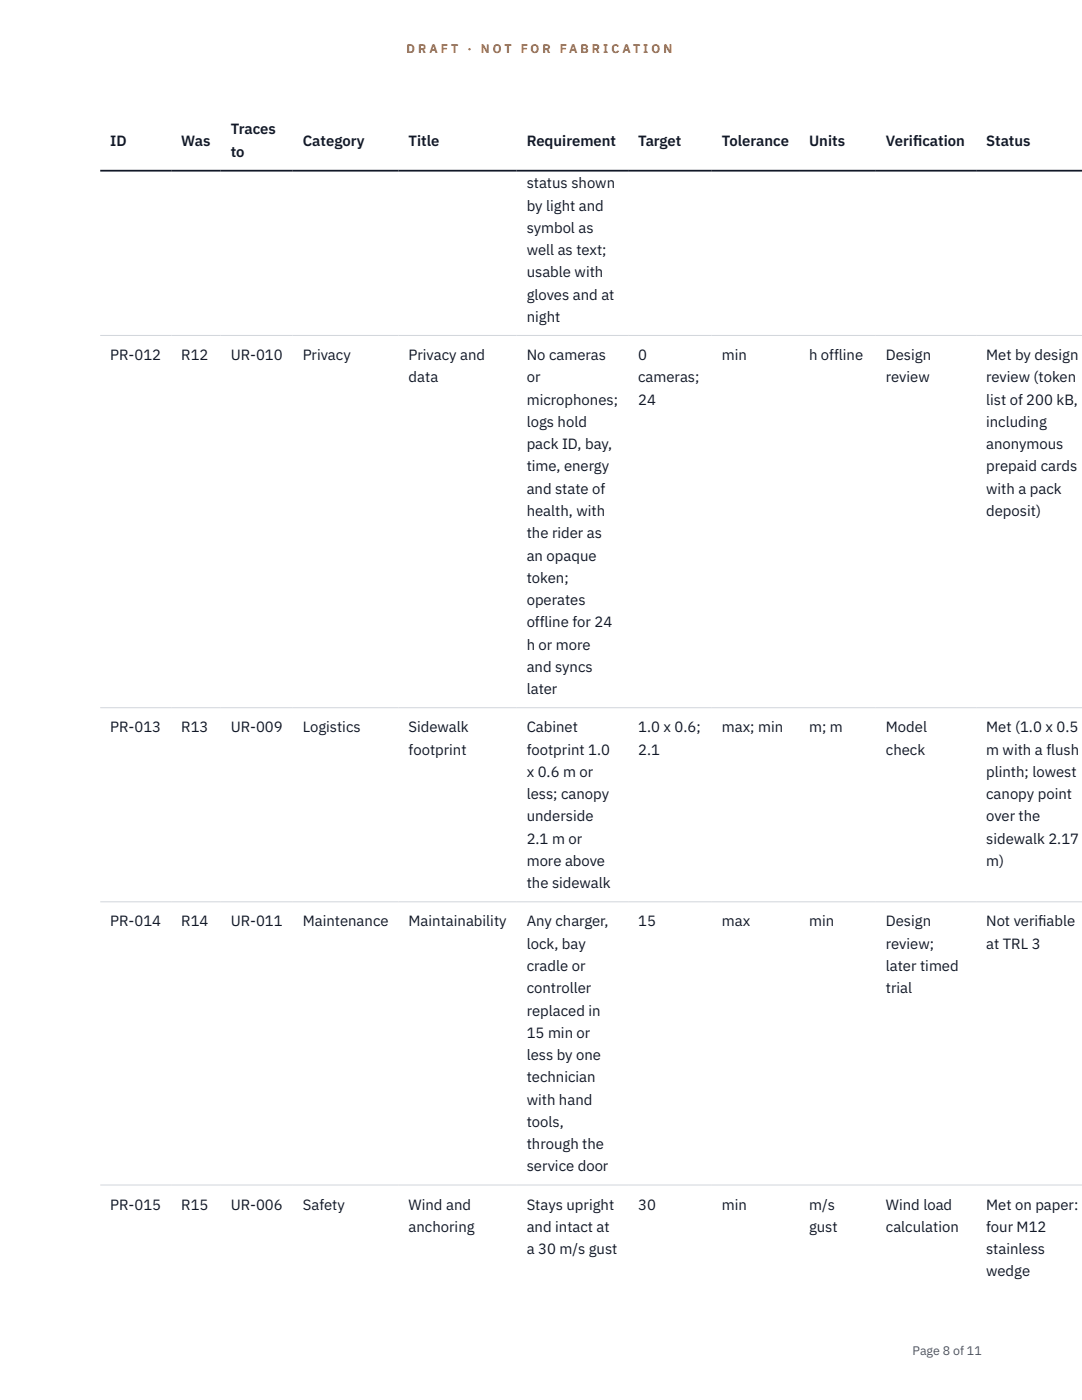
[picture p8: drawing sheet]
<svg xmlns="http://www.w3.org/2000/svg" width="216mm" height="279mm" viewBox="0 0 216 279" stroke-linecap="round" stroke-linejoin="round" font-family="sans-serif">
<defs><g id="words">
<g font-size="3" fill="#111827">
<text x="22" y="29.1">ID</text>
<text x="36.2" y="29.1">Was</text>
<text x="46" y="26.8">Traces</text>
<text x="60.4" y="29.1">Category</text>
<text x="81.5" y="29.1">Title</text>
<text x="105.1" y="29.1">Requirement</text>
<text x="127.3" y="29.1">Target</text>
<text x="144" y="29.1">Tolerance</text>
<text x="161.4" y="29.1">Units</text>
<text x="176.8" y="29.1">Verif</text>
<text x="182.2" y="29.1">ication</text>
<text x="196.8" y="29.1">Status</text>
<text x="46" y="31.3">to</text>
<text x="105.1" y="37.6">status shown</text>
<text x="105.1" y="42">by light and</text>
<text x="105.1" y="46.5">symbol as</text>
<text x="105.1" y="50.9">well as text;</text>
<text x="105.1" y="55.4">usable with</text>
<text x="105.1" y="59.8">gloves and at</text>
<text x="105.1" y="64.2">night</text>
<text x="22" y="71.9">PR-012</text>
<text x="36.2" y="71.9">R12</text>
<text x="46" y="71.9">UR-010</text>
<text x="60.4" y="71.9">Privacy</text>
<text x="81.5" y="71.9">Privacy and</text>
<text x="105.1" y="71.9">No cameras</text>
<text x="127.3" y="71.9">0</text>
<text x="144" y="71.9">min</text>
<text x="161.4" y="71.9">h offline</text>
<text x="176.8" y="71.9">Design</text>
<text x="196.8" y="71.9">Met by design</text>
<text x="81.5" y="76.3">data</text>
<text x="105.1" y="76.3">or</text>
<text x="127.3" y="76.3">cameras;</text>
<text x="176.8" y="76.3">review</text>
<text x="196.8" y="76.3">review (token</text>
<text x="105.1" y="80.8">microphones;</text>
<text x="127.3" y="80.8">24</text>
<text x="196.8" y="80.8">list of 200 kB,</text>
<text x="105.1" y="85.2">logs hold</text>
<text x="105.1" y="89.6">pack ID, bay,</text>
<text x="196.8" y="85.2">including</text>
<text x="196.8" y="89.6">anonymous</text>
<text x="105.1" y="94.1">time, energy</text>
<text x="196.8" y="94.1">prepaid cards</text>
<text x="105.1" y="98.5">and state of</text>
<text x="196.8" y="98.5">with a pack</text>
<text x="105.1" y="103">health, with</text>
<text x="105.1" y="107.4">the rider as</text>
<text x="196.8" y="103">deposit)</text>
<text x="105.1" y="111.9">an opaque</text>
<text x="105.1" y="116.3">token;</text>
<text x="105.1" y="120.8">operates</text>
<text x="105.1" y="125.2">offline for 24</text>
<text x="105.1" y="129.7">h or more</text>
<text x="105.1" y="134.1">and syncs</text>
<text x="105.1" y="138.5">later</text>
<text x="22" y="146.2">PR-013</text>
<text x="36.2" y="146.2">R13</text>
<text x="46" y="146.2">UR-009</text>
<text x="60.4" y="146.2">Logistics</text>
<text x="81.5" y="146.2">Sidewalk</text>
<text x="105.1" y="146.2">Cabinet</text>
<text x="127.3" y="146.2">1.0 x 0.6;</text>
<text x="144" y="146.2">max; min</text>
<text x="161.4" y="146.2">m; m</text>
<text x="176.8" y="146.2">Model</text>
<text x="196.8" y="146.2">Met (1.0 x 0.5</text>
<text x="81.5" y="150.6">footprint</text>
<text x="105.1" y="150.6">footprint 1.0</text>
<text x="105.1" y="155.1">x 0.6 m or</text>
<text x="127.3" y="150.6">2.1</text>
<text x="176.8" y="150.6">check</text>
<text x="196.8" y="150.6">m with a flush</text>
<text x="196.8" y="155.1">plinth; lowest</text>
<text x="105.1" y="159.5">less; canopy</text>
<text x="196.8" y="159.5">canopy point</text>
<text x="105.1" y="163.9">underside</text>
<text x="196.8" y="163.9">over the</text>
<text x="105.1" y="168.4">2.1 m or</text>
<text x="105.1" y="172.8">more above</text>
<text x="196.8" y="168.4">sidewalk 2.17</text>
<text x="196.8" y="172.8">m)</text>
<text x="105.1" y="177.3">the sidewalk</text>
<text x="22" y="184.9">PR-014</text>
<text x="36.2" y="184.9">R14</text>
<text x="46" y="184.9">UR-011</text>
<text x="60.4" y="184.9">Maintenance</text>
<text x="81.5" y="184.9">Maintainability</text>
<text x="105.1" y="184.9">Any charger,</text>
<text x="127.3" y="184.9">15</text>
<text x="144" y="184.9">max</text>
<text x="161.4" y="184.9">min</text>
<text x="176.8" y="184.9">Design</text>
<text x="196.8" y="184.9">Not verif</text>
<text x="207.2" y="184.9">iable</text>
<text x="105.1" y="189.3">lock, bay</text>
<text x="176.8" y="189.3">review;</text>
<text x="196.8" y="189.3">at TRL 3</text>
<text x="105.1" y="193.8">cradle or</text>
<text x="176.8" y="193.8">later timed</text>
<text x="105.1" y="198.2">controller</text>
<text x="105.1" y="202.7">replaced in</text>
<text x="176.8" y="198.2">trial</text>
<text x="105.1" y="207.1">15 min or</text>
<text x="105.1" y="211.6">less by one</text>
<text x="105.1" y="216">technician</text>
<text x="105.1" y="220.5">with hand</text>
<text x="105.1" y="224.9">tools,</text>
<text x="105.1" y="229.4">through the</text>
<text x="105.1" y="233.8">service door</text>
<text x="22" y="241.4">PR-015</text>
<text x="36.2" y="241.4">R15</text>
<text x="46" y="241.4">UR-006</text>
<text x="60.4" y="241.4">Safety</text>
<text x="81.5" y="241.4">Wind and</text>
<text x="81.5" y="245.9">anchoring</text>
<text x="105.1" y="241.4">Stays upright</text>
<text x="105.1" y="245.9">and intact at</text>
<text x="127.3" y="241.4">30</text>
<text x="144" y="241.4">min</text>
<text x="161.4" y="241.4">m/s</text>
<text x="161.4" y="245.9">gust</text>
<text x="176.8" y="241.4">Wind load</text>
<text x="176.8" y="245.9">calculation</text>
<text x="196.8" y="241.4">Met on paper:</text>
<text x="196.8" y="245.9">four M12</text>
<text x="105.1" y="250.3">a 30 m/s gust</text>
<text x="196.8" y="250.3">stainless</text>
<text x="196.8" y="254.8">wedge</text>
</g>
<g font-size="2.5" fill="#b45309">
<text x="81.1" y="10.5">D R A F T</text>
<text x="93.3" y="10.5">·</text>
<text x="95.9" y="10.5">N O T</text>
<text x="103.9" y="10.5">F O R</text>
<text x="111.7" y="10.5">F A B R I C A T I O N</text>
</g>
<text font-size="2.5" fill="#4b5563" x="182.1" y="270.3">Page 8 of 11</text>
</g></defs>
<path d="M20 66.9h195.9M20 141.2h195.9M20 180h195.9M20 236.5h195.9" fill="none" stroke="#d1d5db" stroke-width=".2"/>
<path d="M20 34.1h195.9" fill="none" stroke="#111827" stroke-width=".35"/>
<use href="#words"/>
</svg>
